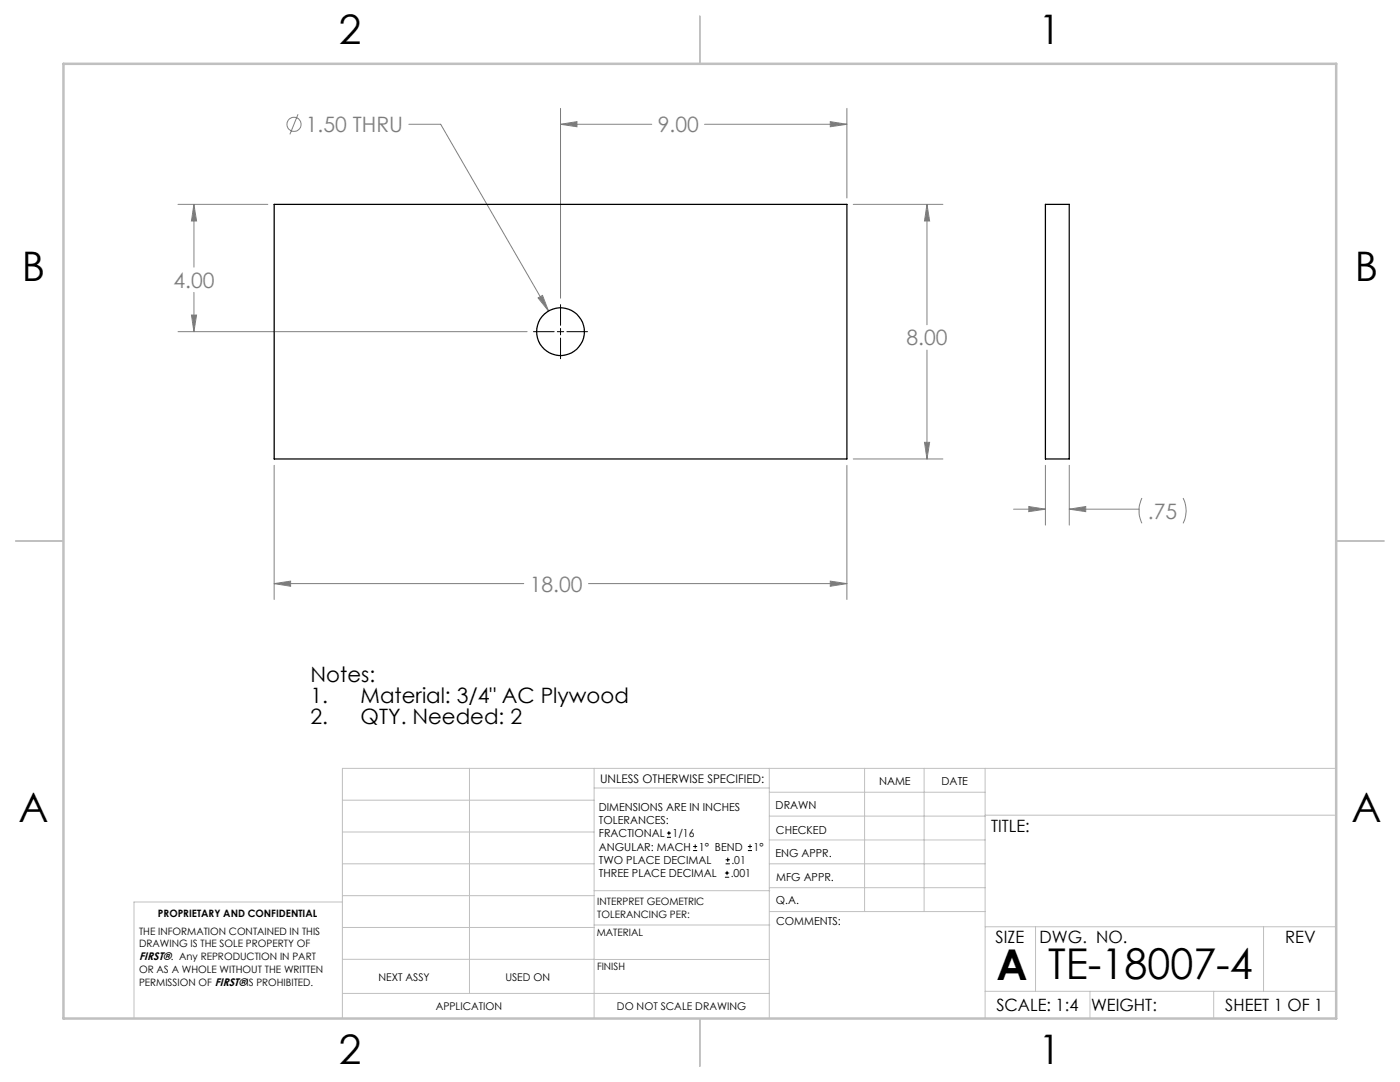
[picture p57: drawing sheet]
<svg xmlns="http://www.w3.org/2000/svg" width="279mm" height="216mm" viewBox="0 0 279 216" stroke-linecap="round" stroke-linejoin="round" font-family="sans-serif">
<defs><g id="words">
<g font-size="8.5">
<text x="198.9" y="195.5">A</text>
<text x="209.2" y="195.4">TE-18007-4</text>
</g>
<g font-size="8.1">
<text x="67.6" y="8.9">2</text>
<text x="207.3" y="8.9">1</text>
<text x="4.4" y="56.2">B</text>
<text x="270.4" y="56.2">B</text>
<text x="3.7" y="164.1">A</text>
<text x="269.7" y="164.1">A</text>
<text x="67.6" y="212.4">2</text>
<text x="207.3" y="212.4">1</text>
</g>
<g font-size="4.2" fill="#808080">
<text x="61" y="26.3">1.50 THRU</text>
<text x="131.3" y="26.4">9.00</text>
<text x="34.6" y="57.4">4.00</text>
<text x="180.9" y="68.9">8.00</text>
<text x="229.1" y="103.5">.75</text>
<text x="105.7" y="118">18.00</text>
</g>
<g font-size="4.2">
<text x="62" y="136.1">Notes:</text>
<text x="62" y="140.2">1.</text>
<text x="72" y="140.2">Material: 3/4&quot; AC Plywood</text>
<text x="62" y="144.4">2.</text>
<text x="72" y="144.4">QTY. Needed: 2</text>
</g>
<g font-size="3.4">
<text x="197.8" y="166">TITLE:</text>
<text x="198.7" y="188.1">SIZE</text>
<text x="207.5" y="188.1">DWG. NO.</text>
<text x="256.5" y="188.2">REV</text>
<text x="198.8" y="201.7">SCALE: 1:4</text>
<text x="217.7" y="201.8">WEIGHT:</text>
<text x="244.5" y="201.7">SHEET 1 OF 1</text>
</g>
<text font-size="2.4" x="119.8" y="156.2">UNLESS OTHERWISE SPECIFIED:</text>
<g font-size="2.2">
<text x="119.5" y="161.8">DIMENSIONS ARE IN INCHES</text>
<text x="154.8" y="161.4">DRAWN</text>
<text x="175.4" y="156.6">NAME</text>
<text x="187.9" y="156.7">DATE</text>
<text x="119.5" y="164.4">TOLERANCES:</text>
<text x="119.5" y="167.1">FRACTIONAL</text>
<text x="134.2" y="167.1">1/16</text>
<text x="154.9" y="166.3">CHECKED</text>
<text x="119.5" y="172.4">TWO PLACE DECIMAL</text>
<text x="119.5" y="169.7">ANGULAR: MACH</text>
<text x="139.5" y="169.7">1° BEND</text>
<text x="146" y="172.4">.01</text>
<text x="150.4" y="169.7">1°</text>
<text x="154.8" y="171">ENG APPR.</text>
<text x="119.5" y="175">THREE PLACE DECIMAL</text>
<text x="145.8" y="175">.001</text>
<text x="154.9" y="175.7">MFG APPR.</text>
<text x="154.9" y="180.4">Q.A.</text>
<text x="154.9" y="184.6">COMMENTS:</text>
<text x="27.8" y="191.6">FIRST®. Any REPRODUCTION IN PART</text>
</g>
<g font-size="2.1">
<text x="75.5" y="195.7">NEXT ASSY</text>
<text x="100.9" y="195.7">USED ON</text>
<text x="86.9" y="201.5">APPLICATION</text>
<text x="123.1" y="201.6">DO NOT SCALE DRAWING</text>
</g>
<g font-size="2">
<text x="31.5" y="182.9">PROPRIETARY AND CONFIDENTIAL</text>
<text x="119.2" y="180.6">INTERPRET GEOMETRIC</text>
<text x="119.2" y="183.1">TOLERANCING PER:</text>
<text x="27.8" y="186.5">THE INFORMATION CONTAINED IN THIS</text>
<text x="27.8" y="189">DRAWING IS THE SOLE PROPERTY OF</text>
<text x="119.1" y="186.7">MATERIAL</text>
<text x="27.8" y="194.1">OR AS A WHOLE WITHOUT THE WRITTEN</text>
<text x="27.8" y="196.7">PERMISSION OF FIRST®IS PROHIBITED.</text>
<text x="119.1" y="193.5">FINISH</text>
</g>
</g></defs>
<g fill="none" stroke="#c0c0c0" stroke-width=".2">
<path d="M68.3 159.7h50.3M93.7 153.3v44.9M118.6 153.3v49.9M118.6 157.2h34.9M153.5 153.3v49.9M153.5 158.1h43.1M172.5 153.3v28.6M184.4 153.3v28.6M196.6 153.3v49.9M266.7 153.3h-198.4v49.9M68.3 178.7h50.3M68.3 172.4h50.3"/>
<path d="M68.3 166h50.3M68.3 180h-41.6v23.2M118.6 177.7h35M153.5 167.6h43.1M153.5 162.8h43.1M153.5 172.4h43.1M153.5 177.1h43.1M196.6 162.7h70.1M68.3 198.2h85.2M68.3 191.4l85.2 .1M68.3 185.1h50.3M118.6 184.6h35"/>
<path d="M153.6 181.9h43M196.6 197.8h70.1M196.6 184.9h70.1M206.7 184.9v12.9M217.5 197.8v5.4M242.2 197.8v5.4M252.2 184.9v12.9"/>
</g>
<path d="M139.7 3.2v9.5M3.1 107.9h9.6M266.7 107.9h9.5M139.7 203.2v9.6" fill="none" stroke="#c0c0c0" stroke-width=".25"/>
<path d="M12.7 12.7h254v190.5h-254z" fill="none" stroke="#c0c0c0" stroke-width=".5"/>
<g fill="none" stroke="#808080" stroke-width=".2">
<path d="M59.5 22.8l-1.6 4M81.6 24.8h6.3l21.6 37.3M111.9 24.8l3.2-.5v1zM111.9 24.8h18.2M111.9 21.6v37.9M140.6 24.8h28.4M165.7 24.3l3.3 .5-3.3 .5zM169 21.6v17.9M35.5 40.8h17.9M38.7 40.8l.5 3.3h-1zM38.7 40.8v12.5M38.7 58.3v7.9"/>
<path d="M107.4 59.4l.9-.5 1.2 3.2zM170.3 40.8h17.9M185 40.8l.5 3.3h-1zM185 40.8v24M35.5 66.2h69.7M38.2 62.9h1l-.5 3.3zM185 69.9v21.7M54.7 92.9v26.7M169 92.9v26.7M170.3 91.6h17.9M184.5 88.3h1l-.5 3.3zM208.6 92.9v11.9"/>
<path d="M213.4 92.9v11.9M227.9 99.4a5.9 5.9 0 0 0 0 5M236.1 99.4a5.6 5.6 0 0 1 0 5M54.7 116.5l3.3-.5v1zM54.7 116.5h49.8M117.4 116.5h51.6M165.7 116l3.3 .5-3.3 .5zM202.3 101.6h6.3M205.3 101.1l3.3 .5-3.3 .5zM213.4 101.6l3.3-.5v1zM213.4 101.6h13.9"/>
<circle cx="58.7" cy="24.8" r="1.4"/>
</g>
<path d="M106.5 66.2h4.1M111.2 66.2h1.3M111.9 60.8v4.1M111.9 65.5v1.3M111.9 67.5v4.1M113.1 66.2h4.2" fill="none" stroke="#000" stroke-width=".2"/>
<path d="M54.7 116.5l3.3-.5v1zM165.7 116l3.3 .5-3.3 .5zM107.4 59.4l2.1 2.7-1.2-3.2zM38.7 40.8l.5 3.3h-1zM38.2 62.9h1l-.5 3.3zM111.9 24.8l3.2-.5v1zM165.7 24.3l3.3 .5-3.3 .5zM184.5 88.3h1l-.5 3.3zM185 40.8l.5 3.3h-1zM205.3 101.1l3.3 .5-3.3 .5zM213.4 101.6l3.3-.5v1z" fill="#808080"/>
<g fill="none" stroke="#000" stroke-width=".25">
<path d="M54.7 40.8h114.3v50.8h-114.3zM208.6 40.8h4.8v50.8h-4.8z"/>
<circle cx="111.9" cy="66.2" r="4.8"/>
</g>
<g fill="none" stroke="#000" stroke-width=".2">
<path d="M133.1 167.1h.8M133.1 166.2h.8M133.5 165.8v.9M138.3 169.7h.8M138.3 168.9h.8M138.7 168.5v.8M144.7 175h.8M144.7 174.2h.8M144.8 172.4h.9M144.8 171.6h.9M145.1 173.8v.8M145.2 171.1v.9"/>
<path d="M149.3 169.7h.8M149.3 168.9h.8M149.7 168.5v.8"/>
</g>
<use href="#words"/>
</svg>
